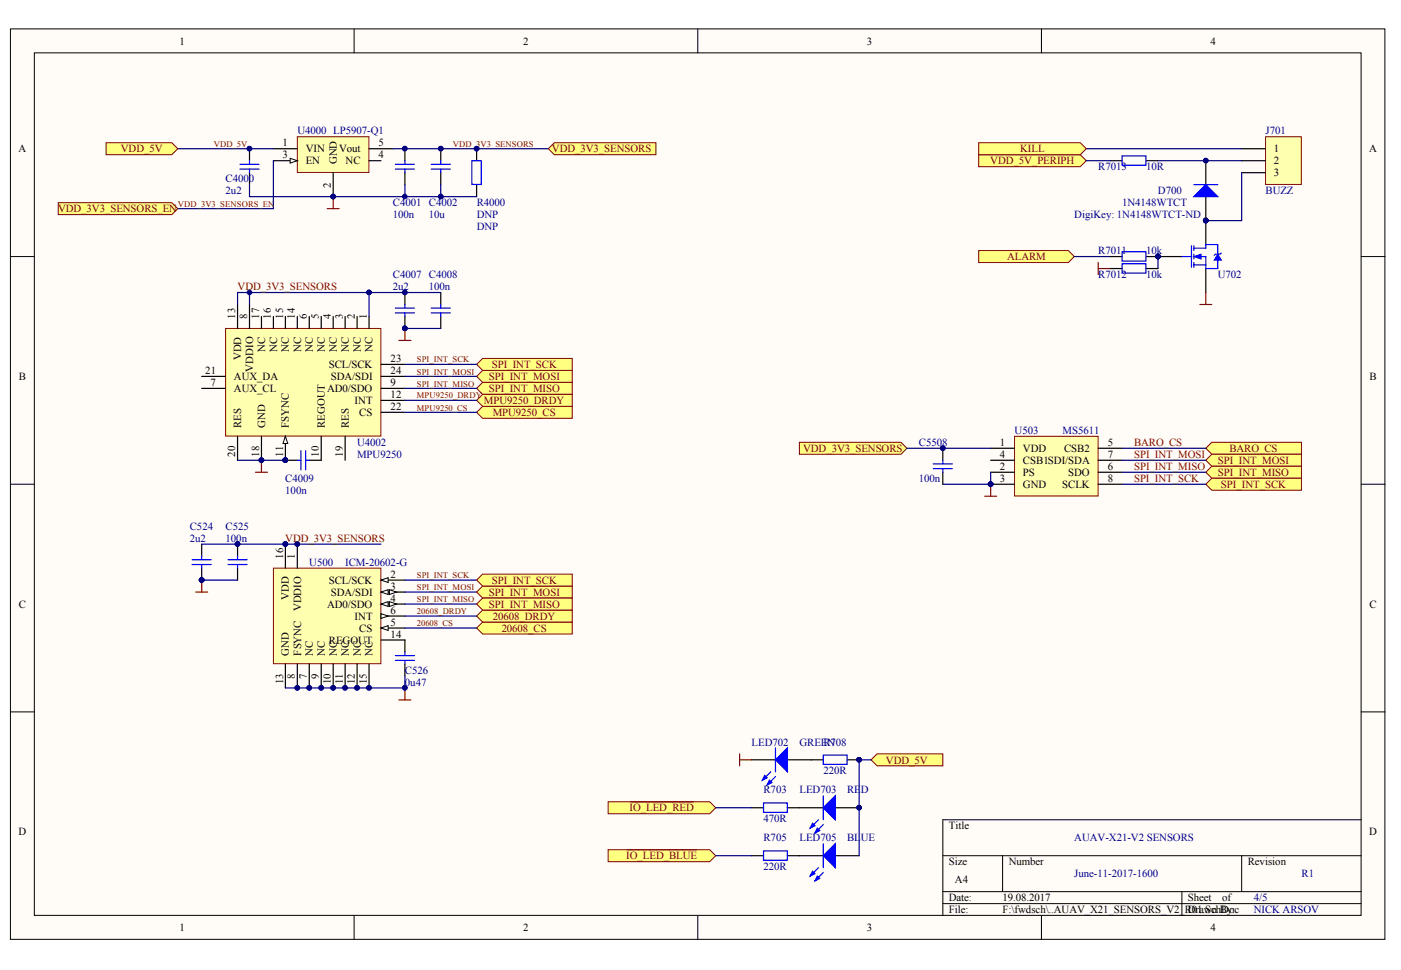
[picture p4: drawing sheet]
<svg xmlns="http://www.w3.org/2000/svg" width="289mm" height="200mm" viewBox="0 0 289 200" stroke-linecap="round" stroke-linejoin="round" font-family="sans-serif">
<defs><g id="words">
<g font-size="2.2">
<text x="37" y="9.2">1</text>
<text x="107.9" y="9.2">2</text>
<text x="178.8" y="9.2">3</text>
<text x="249.6" y="9.2">4</text>
<text x="3.8" y="31.4">A</text>
<text x="58.2" y="30.2">1</text>
<text x="58.2" y="32.7">3</text>
<text x="63.1" y="31.4">VIN</text>
<text x="63.1" y="33.9">EN</text>
<text x="69.5" y="33.9" transform="rotate(-90 69.5 33.9)">GND</text>
<text x="69.9" y="31.4">Vout</text>
<text x="71.3" y="33.9">NC</text>
<text x="78.1" y="30.2">5</text>
<text x="78.1" y="32.7">4</text>
<text x="262.7" y="31.4">1</text>
<text x="262.7" y="33.9">2</text>
<text x="282.4" y="31.4">A</text>
<text x="68.2" y="38.7" transform="rotate(-90 68.2 38.7)">2</text>
<text x="262.7" y="36.4">3</text>
<text x="48.5" y="65.8" transform="rotate(-90 48.5 65.8)">13</text>
<text x="51" y="65.8" transform="rotate(-90 51 65.8)">8</text>
<text x="53.4" y="65.8" transform="rotate(-90 53.4 65.8)">17</text>
<text x="55.9" y="65.8" transform="rotate(-90 55.9 65.8)">16</text>
<text x="58.4" y="65.8" transform="rotate(-90 58.4 65.8)">15</text>
<text x="60.8" y="65.8" transform="rotate(-90 60.8 65.8)">14</text>
<text x="63.3" y="65.8" transform="rotate(-90 63.3 65.8)">6</text>
<text x="65.8" y="65.8" transform="rotate(-90 65.8 65.8)">5</text>
<text x="68.2" y="65.8" transform="rotate(-90 68.2 65.8)">4</text>
<text x="70.7" y="65.8" transform="rotate(-90 70.7 65.8)">3</text>
<text x="73.2" y="65.8" transform="rotate(-90 73.2 65.8)">2</text>
<text x="75.6" y="65.8" transform="rotate(-90 75.6 65.8)">1</text>
<text x="42.3" y="77.1">21</text>
<text x="49.7" y="74.3" transform="rotate(-90 49.7 74.3)">VDD</text>
<text x="52.2" y="76.6" transform="rotate(-90 52.2 76.6)">VDDIO</text>
<text x="54.7" y="72.6" transform="rotate(-90 54.7 72.6)">NC</text>
<text x="57.1" y="72.6" transform="rotate(-90 57.1 72.6)">NC</text>
<text x="59.6" y="72.6" transform="rotate(-90 59.6 72.6)">NC</text>
<text x="62.1" y="72.6" transform="rotate(-90 62.1 72.6)">NC</text>
<text x="64.5" y="72.6" transform="rotate(-90 64.5 72.6)">NC</text>
<text x="67" y="72.6" transform="rotate(-90 67 72.6)">NC</text>
<text x="67.8" y="75.9">SCL/SCK</text>
<text x="69.5" y="72.6" transform="rotate(-90 69.5 72.6)">NC</text>
<text x="71.9" y="72.6" transform="rotate(-90 71.9 72.6)">NC</text>
<text x="74.4" y="72.6" transform="rotate(-90 74.4 72.6)">NC</text>
<text x="76.8" y="72.6" transform="rotate(-90 76.8 72.6)">NC</text>
<text x="80.6" y="74.7">23</text>
<text x="80.6" y="77.1">24</text>
<text x="3.9" y="78.4">B</text>
<text x="43.4" y="79.6">7</text>
<text x="48.3" y="78.4">AUX_DA</text>
<text x="48.3" y="80.9">AUX_CL</text>
<text x="67.4" y="80.9">AD0/SDO</text>
<text x="68.2" y="78.4">SDA/SDI</text>
<text x="73.1" y="83.3">INT</text>
<text x="80.6" y="79.6">9</text>
<text x="80.6" y="82.1">12</text>
<text x="282.5" y="78.4">B</text>
<text x="49.7" y="88.2" transform="rotate(-90 49.7 88.2)">RES</text>
<text x="54.7" y="88.2" transform="rotate(-90 54.7 88.2)">GND</text>
<text x="59.6" y="88.2" transform="rotate(-90 59.6 88.2)">FSYNC</text>
<text x="67" y="88.2" transform="rotate(-90 67 88.2)">REGOUT</text>
<text x="71.9" y="88.2" transform="rotate(-90 71.9 88.2)">RES</text>
<text x="74.1" y="85.8">CS</text>
<text x="80.6" y="84.6">22</text>
<text x="48.5" y="94.2" transform="rotate(-90 48.5 94.2)">20</text>
<text x="53.4" y="94.2" transform="rotate(-90 53.4 94.2)">18</text>
<text x="58.4" y="94.2" transform="rotate(-90 58.4 94.2)">11</text>
<text x="65.8" y="94.2" transform="rotate(-90 65.8 94.2)">10</text>
<text x="70.7" y="94.2" transform="rotate(-90 70.7 94.2)">19</text>
<text x="206.2" y="91.9">1</text>
<text x="206.2" y="94.4">4</text>
<text x="211" y="93.2">VDD</text>
<text x="211" y="95.7">CSB1SDI/SDA</text>
<text x="219.4" y="93.2">CSB2</text>
<text x="228.5" y="91.9">5</text>
<text x="228.5" y="94.4">7</text>
<text x="206.2" y="96.9">2</text>
<text x="206.2" y="99.4">3</text>
<text x="211" y="98.1">PS</text>
<text x="211" y="100.6">GND</text>
<text x="219.1" y="100.6">SCLK</text>
<text x="220.3" y="98.1">SDO</text>
<text x="228.5" y="96.9">6</text>
<text x="228.5" y="99.4">8</text>
<text x="58.4" y="115.2" transform="rotate(-90 58.4 115.2)">16</text>
<text x="60.8" y="115.2" transform="rotate(-90 60.8 115.2)">1</text>
<text x="80.6" y="119.1">2</text>
<text x="3.9" y="125.3">C</text>
<text x="59.6" y="123.7" transform="rotate(-90 59.6 123.7)">VDD</text>
<text x="67.4" y="125.3">AD0/SDO</text>
<text x="67.8" y="120.4">SCL/SCK</text>
<text x="68.2" y="122.8">SDA/SDI</text>
<text x="80.6" y="124.1">4</text>
<text x="80.6" y="121.6">3</text>
<text x="282.5" y="125.3">C</text>
<text x="62.1" y="126" transform="rotate(-90 62.1 126)">VDDIO</text>
<text x="73.1" y="127.8">INT</text>
<text x="74.1" y="130.3">CS</text>
<text x="80.6" y="131.5">14</text>
<text x="80.6" y="126.6">6</text>
<text x="80.6" y="129">5</text>
<text x="59.6" y="135.2" transform="rotate(-90 59.6 135.2)">GND</text>
<text x="62.1" y="135.2" transform="rotate(-90 62.1 135.2)">FSYNC</text>
<text x="64.5" y="135.2" transform="rotate(-90 64.5 135.2)">NC</text>
<text x="67" y="135.2" transform="rotate(-90 67 135.2)">NC</text>
<text x="67.8" y="132.8">REGOUT</text>
<text x="69.5" y="135.2" transform="rotate(-90 69.5 135.2)">NC</text>
<text x="71.9" y="135.2" transform="rotate(-90 71.9 135.2)">NC</text>
<text x="74.4" y="135.2" transform="rotate(-90 74.4 135.2)">NC</text>
<text x="76.8" y="135.2" transform="rotate(-90 76.8 135.2)">NC</text>
<text x="58.4" y="141.1" transform="rotate(-90 58.4 141.1)">13</text>
<text x="60.8" y="140" transform="rotate(-90 60.8 140)">8</text>
<text x="63.3" y="140" transform="rotate(-90 63.3 140)">7</text>
<text x="65.8" y="140" transform="rotate(-90 65.8 140)">9</text>
<text x="68.2" y="141.1" transform="rotate(-90 68.2 141.1)">10</text>
<text x="70.7" y="141.1" transform="rotate(-90 70.7 141.1)">11</text>
<text x="73.2" y="141.1" transform="rotate(-90 73.2 141.1)">12</text>
<text x="75.6" y="141.1" transform="rotate(-90 75.6 141.1)">15</text>
<text x="3.8" y="172.3">D</text>
<text x="195.7" y="171">Title</text>
<text x="282.4" y="172.3">D</text>
<text x="195.7" y="178.4">Size</text>
<text x="208" y="178.4">Number</text>
<text x="257.3" y="178.4">Revision</text>
<text x="195.7" y="185.9">Date:</text>
<text x="196.9" y="182.2">A4</text>
<text x="206.8" y="185.9">19.08.2017</text>
<text x="245" y="185.9">Sheet</text>
<text x="252" y="185.9">of</text>
<text x="195.7" y="188.3">File:</text>
<text x="206.8" y="188.3">F:\fwdsch\..AUAV_X21_SENSORS_V2_R01.SchDoc</text>
<text x="245" y="188.3">Drawn By:</text>
<text x="37" y="192">1</text>
<text x="107.9" y="192">2</text>
<text x="178.8" y="192">3</text>
<text x="249.6" y="192">4</text>
</g>
<g font-size="2.2" fill="#000080">
<text x="61.3" y="27.7">U4000 LP5907-Q1</text>
<text x="261" y="27.7">J701</text>
<text x="226.5" y="35.1">R7013</text>
<text x="236.4" y="35.1">10R</text>
<text x="46.5" y="37.6">C4000</text>
<text x="46.5" y="40">2u2</text>
<text x="238.8" y="40">D700</text>
<text x="261" y="40">BUZZ</text>
<text x="81" y="42.5">C4001 C4002</text>
<text x="81" y="45">100n</text>
<text x="88.4" y="45">10u</text>
<text x="98.3" y="47.5">DNP</text>
<text x="98.3" y="42.5">R4000</text>
<text x="98.3" y="45">DNP</text>
<text x="221.6" y="45">DigiKey: 1N4148WTCT-ND</text>
<text x="231.4" y="42.5">1N4148WTCT</text>
<text x="226.5" y="52.4">R7011</text>
<text x="236.4" y="52.4">10k</text>
<text x="81" y="57.4">C4007 C4008</text>
<text x="81" y="59.8">2u2</text>
<text x="88.4" y="59.8">100n</text>
<text x="226.5" y="57.4">R7012</text>
<text x="236.4" y="57.4">10k</text>
<text x="251.1" y="57.4">U702</text>
<text x="209.2" y="89.5">U503</text>
<text x="219.1" y="89.5">MS5611</text>
<text x="73.6" y="91.9">U4002</text>
<text x="73.6" y="94.4">MPU9250</text>
<text x="189.5" y="91.9">C5508</text>
<text x="58.8" y="99.4">C4009</text>
<text x="58.8" y="101.9">100n</text>
<text x="189.5" y="99.4">100n</text>
<text x="39.1" y="109.3">C524</text>
<text x="39.1" y="111.7">2u2</text>
<text x="46.5" y="109.3">C525</text>
<text x="46.5" y="111.7">100n</text>
<text x="63.8" y="116.7">U500</text>
<text x="71.2" y="116.7">ICM-20602-G</text>
<text x="83.5" y="138.9">C526</text>
<text x="83.5" y="141.4">0u47</text>
<text x="155" y="153.7">LED702</text>
<text x="164.9" y="153.7">GREEN</text>
<text x="169.8" y="153.7">R708</text>
<text x="169.8" y="159.6">220R</text>
<text x="157.4" y="163.6">R703</text>
<text x="164.9" y="163.6">LED703</text>
<text x="174.7" y="163.6">RED</text>
<text x="157.4" y="169.6">470R</text>
<text x="157.4" y="173.5">R705</text>
<text x="164.9" y="173.5">LED705</text>
<text x="174.7" y="173.5">BLUE</text>
<text x="221.6" y="173.5">AUAV-X21-V2 SENSORS</text>
<text x="157.4" y="179.4">220R</text>
<text x="221.6" y="180.9">June-11-2017-1600</text>
<text x="258.5" y="185.9">4/5</text>
<text x="268.4" y="180.9">R1</text>
<text x="258.5" y="188.3">NICK ARSOV</text>
</g>
<g font-size="2.2" fill="#800000">
<text x="24.9" y="31.4">VDD_5V</text>
<text x="113.8" y="31.4">VDD_3V3_SENSORS</text>
<text x="204.2" y="33.9">VDD_5V_PERIPH</text>
<text x="210.4" y="31.4">KILL</text>
<text x="12" y="43.8">VDD_3V3_SENSORS_EN</text>
<text x="207.7" y="53.7">ALARM</text>
<text x="49" y="59.8">VDD_3V3_SENSORS</text>
<text x="101.4" y="75.9">SPI_INT_SCK</text>
<text x="99.8" y="83.3">MPU9250_DRDY</text>
<text x="100.8" y="78.4">SPI_INT_MOSI</text>
<text x="100.8" y="80.9">SPI_INT_MISO</text>
<text x="101.6" y="85.8">MPU9250_CS</text>
<text x="165.6" y="93.2">VDD_3V3_SENSORS</text>
<text x="233.9" y="91.9">BARO_CS</text>
<text x="233.9" y="94.4">SPI_INT_MOSI</text>
<text x="251.2" y="95.7">SPI_INT_MOSI</text>
<text x="253.5" y="93.2">BARO_CS</text>
<text x="233.9" y="96.9">SPI_INT_MISO</text>
<text x="233.9" y="99.4">SPI_INT_SCK</text>
<text x="251.2" y="98.1">SPI_INT_MISO</text>
<text x="251.8" y="100.6">SPI_INT_SCK</text>
<text x="58.8" y="111.7">VDD_3V3_SENSORS</text>
<text x="100.8" y="122.8">SPI_INT_MOSI</text>
<text x="100.8" y="125.3">SPI_INT_MISO</text>
<text x="101.4" y="120.4">SPI_INT_SCK</text>
<text x="101.6" y="127.8">20608_DRDY</text>
<text x="103.5" y="130.3">20608_CS</text>
<text x="182.7" y="157.5">VDD_5V</text>
<text x="129.8" y="167.3">IO_LED_RED</text>
<text x="129.1" y="177.2">IO_LED_BLUE</text>
</g>
<g font-size="1.8" fill="#800000">
<text x="44.1" y="30.3">VDD_5V</text>
<text x="93.4" y="30.3">VDD_3V3_SENSORS</text>
<text x="36.7" y="42.6">VDD_3V3_SENSORS_EN</text>
<text x="86" y="74.7">SPI_INT_SCK</text>
<text x="86" y="77.2">SPI_INT_MOSI</text>
<text x="86" y="82.2">MPU9250_DRDY</text>
<text x="86" y="79.7">SPI_INT_MISO</text>
<text x="86" y="84.7">MPU9250_CS</text>
<text x="86" y="119.2">SPI_INT_SCK</text>
<text x="86" y="121.7">SPI_INT_MOSI</text>
<text x="86" y="124.2">SPI_INT_MISO</text>
<text x="86" y="126.6">20608_DRDY</text>
<text x="86" y="129.1">20608_CS</text>
</g>
</g></defs>
<g fill="#fffcf8" stroke="#000" stroke-width=".21">
<path d="M2.2 6h283.4v187.7h-283.4z"/>
<path d="M7.1 10.9h273.6v177.9h-273.6z"/>
</g>
<g fill="none" stroke="#000" stroke-width=".21">
<path d="M73 6v4.9M143.9 6v4.9M214.8 6v4.9M2.2 52.9h4.9M280.7 52.9h5M2.2 99.9h4.9M280.7 99.9h5M2.2 146.8h4.9M280.7 146.8h5M194.4 176.5h86.3M206.8 176.5v7.4M256.1 176.5v7.4"/>
<path d="M280.7 169h-86.3v19.8M73 188.8v5M143.9 188.8v5M194.4 183.9h86.3M194.4 186.3h86.3M214.8 188.8v5M243.7 183.9v4.9"/>
</g>
<path d="M155 156.7h4.9M162.4 156.7h4.9M164.9 166.6h4.9M164.9 176.5h4.9M172.3 166.6h4.9M172.3 176.5h4.9" fill="none" stroke="#000" stroke-width=".25"/>
<g fill="#00f" stroke="#00f" stroke-width=".25">
<path d="M162.4 154.2v5l-2.5-2.5z"/>
<path d="M157.7 159.9l.5 .5-1 .5z"/>
<path d="M158.7 160.9l.5 .5-1 .5z"/>
<path d="M172.3 164.1v4.9l-2.5-2.4z"/>
<path d="M167.6 169.8l.5 .5-1 .5z"/>
<path d="M168.6 170.8l.4 .5-.9 .5z"/>
<path d="M172.3 174v4.9l-2.5-2.4z"/>
<path d="M167.6 179.7l.5 .5-1 .5z"/>
<path d="M168.6 180.7l.4 .5-.9 .4z"/>
</g>
<path d="M158.9 159.2l-1.7 1.7M159.9 154.2v5M159.9 160.1l-1.7 1.8M168.8 169l-1.7 1.8M168.8 178.9l-1.7 1.8M169.8 170l-1.7 1.8M169.8 164.1v4.9M169.8 174v4.9M169.8 179.9l-1.7 1.7" fill="none" stroke="#00f" stroke-width=".25"/>
<circle cx="177.2" cy="166.5" r=".48" fill="#000080" stroke="#000080" stroke-width=".21"/>
<path d="M180.9 155.5h13.5v2.4h-13.5l-1.3-1.2z" fill-rule="evenodd" fill="#ffff80" stroke="#800000" stroke-width=".21"/>
<path d="M179.6 156.7h-2.4v19.8" fill="none" stroke="#000080" stroke-width=".25"/>
<circle cx="177.2" cy="156.7" r=".48" fill="#000080" stroke="#000080" stroke-width=".21"/>
<path d="M167.3 156.7h2.5M174.7 156.7h2.5M155 166.6h2.5M155 176.5h2.5M162.4 166.6h2.5M162.4 176.5h2.5" fill="none" stroke="#000" stroke-width=".25"/>
<path d="M169.8 155.7h4.9v1.9h-4.9zM157.5 165.6h4.9v1.9h-4.9zM157.5 175.5h4.9v1.9h-4.9z" fill="none" stroke="#00f" stroke-width=".25"/>
<path d="M152.5 155.5v2.4M152.5 156.7h2.5" fill="none" stroke="#800000" stroke-width=".25"/>
<path d="M125.4 165.3h21l1.2 1.3-1.2 1.2h-21z" fill-rule="evenodd" fill="#ffff80" stroke="#800000" stroke-width=".21"/>
<path d="M130 165.3h13" fill="none" stroke="#800000" stroke-width=".25"/>
<path d="M125.4 175.2h21l1.2 1.3-1.2 1.2h-21z" fill-rule="evenodd" fill="#ffff80" stroke="#800000" stroke-width=".21"/>
<path d="M129.4 175.2h14.2" fill="none" stroke="#800000" stroke-width=".25"/>
<path d="M147.6 166.6h7.4M147.6 176.5h7.4" fill="none" stroke="#000080" stroke-width=".25"/>
<path d="M209.2 90h17.3v12.3h-17.3z" fill="#ffffb0" stroke="#800000" stroke-width=".21"/>
<path d="M204.3 92.4h4.9M204.3 97.4h4.9M204.3 99.9h4.9M204.3 94.9h4.9M226.5 92.4h4.9M226.5 97.4h4.9M226.5 99.9h4.9M226.5 94.9h4.9" fill="none" stroke="#000" stroke-width=".25"/>
<circle cx="204.3" cy="99.8" r=".48" fill="#000080" stroke="#000080" stroke-width=".21"/>
<g fill="#ffff80" stroke="#800000" stroke-width=".21">
<path d="M164.9 91.2h20.9l1.2 1.2-1.2 1.3h-20.9z" fill-rule="evenodd"/>
<path d="M249.9 91.2h18.5v2.5h-18.5l-1.2-1.3z" fill-rule="evenodd"/>
<path d="M249.9 93.7h18.5v2.4h-18.5l-1.2-1.2z" fill-rule="evenodd"/>
<path d="M249.9 96.1h18.5v2.5h-18.5l-1.2-1.2z" fill-rule="evenodd"/>
</g>
<path d="M231.4 92.4h17.3M231.4 94.9h17.3M231.4 97.4h17.3" fill="none" stroke="#000080" stroke-width=".25"/>
<path d="M249.9 98.6h18.5v2.5h-18.5l-1.2-1.2z" fill-rule="evenodd" fill="#ffff80" stroke="#800000" stroke-width=".21"/>
<path d="M187 92.4h17.3M204.3 97.4v2.5h-9.9M231.4 99.9h17.3" fill="none" stroke="#000080" stroke-width=".25"/>
<circle cx="204.3" cy="99.8" r=".48" fill="#000080" stroke="#000080" stroke-width=".21"/>
<path d="M204.3 99.9v2.4M203.1 102.3h2.4" fill="none" stroke="#800000" stroke-width=".25"/>
<g fill="#ffff80" stroke="#800000" stroke-width=".21">
<path d="M99.5 76.4h18.5v2.5h-18.5l-1.2-1.3z" fill-rule="evenodd"/>
<path d="M99.5 78.9h18.5v2.4h-18.5l-1.2-1.2z" fill-rule="evenodd"/>
<path d="M99.5 73.9h18.5v2.5h-18.5l-1.2-1.3z" fill-rule="evenodd"/>
<path d="M99.5 83.8h18.5v2.5h-18.5l-1.2-1.3z" fill-rule="evenodd"/>
<path d="M99.5 81.3h18.5v2.5h-18.5l-1.2-1.2z" fill-rule="evenodd"/>
</g>
<path d="M194.4 92.4v2.5M194.4 97.4v2.5" fill="none" stroke="#000" stroke-width=".25"/>
<circle cx="194.4" cy="92.4" r=".48" fill="#000080" stroke="#000080" stroke-width=".21"/>
<path d="M192.5 95.7h3.9M192.5 96.6h3.9M194.4 94.9v.8M194.4 96.6v.8" fill="none" stroke="#00f" stroke-width=".25"/>
<path d="M61.3 28.2h14.8v7.4h-14.8z" fill="#ffffb0" stroke="#800000" stroke-width=".21"/>
<path d="M56.4 30.7h4.9M56.4 33.1h4.9" fill="none" stroke="#000" stroke-width=".25"/>
<path d="M59.8 32.6l1.5 .5-1.5 .5z" fill="#fffcf8" stroke="#000" stroke-width=".21"/>
<path d="M51.5 30.7v2.4M51.5 35.6v2.5M68.7 35.6v5M76.1 30.7h4.9M76.1 33.1h2.5M83.5 30.7v2.4M83.5 35.6v2.5M90.9 30.7v2.4M90.9 35.6v2.5M98.3 30.7v2.4M98.3 38.1v2.5" fill="none" stroke="#000" stroke-width=".25"/>
<g fill="#000080" stroke="#000080" stroke-width=".21">
<circle cx="68.7" cy="40.5" r=".48"/>
<circle cx="51.4" cy="30.6" r=".48"/>
<circle cx="83.5" cy="30.6" r=".47"/>
<circle cx="90.9" cy="30.6" r=".48"/>
<circle cx="83.5" cy="40.5" r=".47"/>
<circle cx="98.3" cy="30.6" r=".48"/>
<circle cx="90.9" cy="40.5" r=".48"/>
</g>
<g fill="none" stroke="#00f" stroke-width=".25">
<path d="M49.5 33.9h3.9M49.5 34.9h3.9M51.5 33.1v.8M51.5 34.9v.7M81.5 33.9h4M81.5 34.9h4M83.5 33.1v.8M83.5 34.9v.7M88.9 33.9h4M88.9 34.9h4M90.9 33.1v.8M90.9 34.9v.7"/>
<path d="M97.3 33.1h2v4.9h-2z"/>
</g>
<path d="M36.7 30.7h19.7M51.5 38.1v2.5h39.4v-2.5M56.4 33.1v9.9h-19.7M81 30.7h32.1M83.5 38.1v2.5M90.9 40.6h7.4" fill="none" stroke="#000080" stroke-width=".25"/>
<path d="M67.5 43h2.4M68.7 40.6v2.4" fill="none" stroke="#800000" stroke-width=".25"/>
<g fill="#ffff80" stroke="#800000" stroke-width=".21">
<path d="M114.3 29.4h21v2.5h-21l-1.2-1.2z" fill-rule="evenodd"/>
<path d="M21.9 29.4h13.5l1.3 1.3-1.3 1.2h-13.5z" fill-rule="evenodd"/>
<path d="M12 41.8h23.4l1.3 1.2-1.3 1.3h-23.4z" fill-rule="evenodd"/>
</g>
<path d="M238.8 52.9h4.9M248.7 45.5v4.9M248.7 55.4v4.9" fill="none" stroke="#000" stroke-width=".25"/>
<g fill="#000080" stroke="#000080" stroke-width=".21">
<circle cx="248.7" cy="45.5" r=".48"/>
<circle cx="238.8" cy="52.9" r=".48"/>
</g>
<path d="M243.7 52.9h2M245.7 50.7v4.4M246.2 51.2h2.5v-.8h2.4v2M246.2 52.9h2.5v2.5h2.4v-1.8M246.2 54.6h2.5M246.2 50.7v1M246.2 52.4v1M246.2 54.1v1M251.9 52.2l-.3 .2h-1l-.2 .3" fill="none" stroke="#00f" stroke-width=".25"/>
<g fill="#00f" stroke="#00f" stroke-width=".21">
<path d="M246.2 52.9l1.5-.5v1z"/>
<path d="M251.1 52.4l.8 1.2h-1.5z"/>
</g>
<path d="M247.4 62.8h2.5M248.7 60.3v2.5" fill="none" stroke="#800000" stroke-width=".25"/>
<path d="M201.8 51.7h18.5l1.3 1.2-1.3 1.2h-18.5z" fill-rule="evenodd" fill="#ffff80" stroke="#800000" stroke-width=".21"/>
<path d="M261 28.2h7.4v9.8h-7.4z" fill="#ffffb0" stroke="#800000" stroke-width=".21"/>
<path d="M256.1 30.7h4.9M256.1 33.1h4.9M256.1 35.6h4.9M229 52.9h2.4M229 55.4h2.4M236.3 52.9h2.5M236.3 55.4h2.5" fill="none" stroke="#000" stroke-width=".25"/>
<path d="M238.8 33.1h17.3M256.1 35.6v9.9h-7.4M221.6 52.9h7.4M238.8 52.9v2.5" fill="none" stroke="#000080" stroke-width=".25"/>
<g fill="#000080" stroke="#000080" stroke-width=".21">
<circle cx="238.8" cy="52.9" r=".48"/>
<circle cx="248.7" cy="45.5" r=".48"/>
</g>
<path d="M226.5 54.1v2.5M226.5 55.4h2.5" fill="none" stroke="#800000" stroke-width=".25"/>
<path d="M231.4 51.9h4.9v1.9h-4.9zM231.4 54.4h4.9v1.9h-4.9z" fill="none" stroke="#00f" stroke-width=".25"/>
<path d="M46.5 67.7h32v22.2h-32z" fill="#ffffb0" stroke="#800000" stroke-width=".21"/>
<path d="M41.6 77.6h4.9M51.5 62.8v4.9M66.2 65.3v2.4M68.7 65.3v2.4M71.2 65.3v2.4M73.6 65.3v2.4M76.1 65.3v2.4M41.6 80.1h4.9M58.9 90v4.9M66.2 90v4.9M78.6 80.1h4.9" fill="none" stroke="#000" stroke-width=".25"/>
<path d="M58.9 90l.4 1.5h-.9z" fill="#fffcf8" stroke="#000" stroke-width=".21"/>
<g fill="#000080" stroke="#000080" stroke-width=".21">
<circle cx="58.8" cy="94.9" r=".48"/>
<circle cx="53.9" cy="94.9" r=".48"/>
<circle cx="83.5" cy="67.7" r=".47"/>
<circle cx="83.5" cy="60.3" r=".47"/>
<circle cx="76.1" cy="60.3" r=".48"/>
<circle cx="51.4" cy="60.3" r=".48"/>
</g>
<g fill="none" stroke="#000" stroke-width=".25">
<path d="M49 62.8v4.9M53.9 65.3v2.4M56.4 65.3v2.4M58.9 65.3v2.4M61.3 65.3v2.4M63.8 65.3v2.4M78.6 75.1h4.9M78.6 77.6h4.9M83.5 60.3v2.5M83.5 65.3v2.4M90.9 60.3v2.5M90.9 65.3v2.4"/>
<path d="M49 90v4.9M53.9 90v4.9M58.9 94.9h2.4M63.8 94.9h2.4M71.2 90v4.9M78.6 82.6h4.9M78.6 85h4.9"/>
</g>
<path d="M81.5 63.5h4M81.5 64.5h4M83.5 62.8v.7M83.5 64.5v.8M88.9 63.5h4M88.9 64.5h4M90.9 62.8v.7M90.9 64.5v.8M61.3 94.9h.8M62.1 92.9v4M63 92.9v4M63 94.9h.8" fill="none" stroke="#00f" stroke-width=".25"/>
<path d="M49 62.8v-2.5h27.1v5M51.5 60.3v2.5M76.1 60.3h14.8M83.5 75.1h14.8M83.5 77.6h14.8M83.5 67.7h7.4M49 94.9h9.9M83.5 80.1h14.8M83.5 82.6h14.8M83.5 85h14.8" fill="none" stroke="#000080" stroke-width=".25"/>
<path d="M82.3 70.2h2.4M83.5 67.7v2.5M52.7 97.4h2.5M53.9 94.9v2.5" fill="none" stroke="#800000" stroke-width=".25"/>
<g fill="#ffff80" stroke="#800000" stroke-width=".21">
<path d="M99.5 128.3h18.5v2.4h-18.5l-1.2-1.2z" fill-rule="evenodd"/>
<path d="M99.5 125.8h18.5v2.5h-18.5l-1.2-1.3z" fill-rule="evenodd"/>
</g>
<path d="M56.4 117.2h22.1v19.7h-22.1z" fill="#ffffb0" stroke="#800000" stroke-width=".21"/>
<path d="M61.3 112.2v5M76.1 136.9v5M78.6 124.6h4.9" fill="none" stroke="#000" stroke-width=".25"/>
<g fill="#000080" stroke="#000080" stroke-width=".21">
<circle cx="76.1" cy="141.8" r=".48"/>
<circle cx="61.3" cy="112.2" r=".48"/>
</g>
<g fill="#fffcf8" stroke="#000" stroke-width=".21">
<path d="M78.6 124.6l1.5-.5v1z"/>
<path d="M80.3 124.1l1.5 .5-1.5 .5z"/>
</g>
<path d="M61.3 136.9v5M78.6 132h4.9M78.6 127h4.9" fill="none" stroke="#000" stroke-width=".25"/>
<circle cx="61.3" cy="141.8" r=".48" fill="#000080" stroke="#000080" stroke-width=".21"/>
<path d="M78.6 126.5l1.5 .5-1.5 .5z" fill="#fffcf8" stroke="#000" stroke-width=".21"/>
<path d="M58.9 112.2v5M58.9 136.9v5M63.8 136.9v5M66.2 136.9v5M68.7 136.9v5M71.2 136.9v5M73.6 136.9v5M78.6 129.5h4.9" fill="none" stroke="#000" stroke-width=".25"/>
<g fill="#000080" stroke="#000080" stroke-width=".21">
<circle cx="58.8" cy="112.2" r=".48"/>
<circle cx="63.8" cy="141.8" r=".48"/>
<circle cx="66.2" cy="141.8" r=".48"/>
<circle cx="68.7" cy="141.8" r=".48"/>
<circle cx="71.2" cy="141.8" r=".47"/>
<circle cx="73.6" cy="141.8" r=".48"/>
</g>
<path d="M78.6 129.5l1.5-.5v1z" fill="#fffcf8" stroke="#000" stroke-width=".21"/>
<path d="M78.6 119.6h4.9" fill="none" stroke="#000" stroke-width=".25"/>
<path d="M78.6 119.6l1.5-.5v1z" fill="#fffcf8" stroke="#000" stroke-width=".21"/>
<path d="M78.6 122.1h4.9" fill="none" stroke="#000" stroke-width=".25"/>
<g fill="#fffcf8" stroke="#000" stroke-width=".21">
<path d="M78.6 122.1l1.5-.5v1z"/>
<path d="M80.3 121.6l1.5 .5-1.5 .5z"/>
</g>
<g fill="#000080" stroke="#000080" stroke-width=".21">
<circle cx="76.1" cy="141.8" r=".48"/>
<circle cx="61.3" cy="112.2" r=".48"/>
<circle cx="61.3" cy="141.8" r=".48"/>
<circle cx="58.8" cy="112.2" r=".48"/>
<circle cx="63.8" cy="141.8" r=".48"/>
<circle cx="66.2" cy="141.8" r=".48"/>
<circle cx="68.7" cy="141.8" r=".48"/>
<circle cx="71.2" cy="141.8" r=".47"/>
<circle cx="73.6" cy="141.8" r=".48"/>
<circle cx="41.6" cy="119.6" r=".48"/>
<circle cx="49" cy="112.2" r=".48"/>
<circle cx="83.5" cy="141.8" r=".47"/>
</g>
<path d="M41.6 119.6h7.4M41.6 112.2h37M83.5 119.6h14.8M83.5 139.4v2.5h-24.6M83.5 122.1h14.8M83.5 124.6h14.8M83.5 127h14.8M83.5 129.5h14.8" fill="none" stroke="#000080" stroke-width=".25"/>
<path d="M41.6 112.2v2.5M41.6 117.2v2.4M49 112.2v2.5M49 117.2v2.4M83.5 132v2.4M83.5 136.9v2.5" fill="none" stroke="#000" stroke-width=".25"/>
<path d="M39.6 115.4h4M39.6 116.4h4M41.6 114.7v.7M41.6 116.4v.8M47 115.4h4M47 116.4h4M49 114.7v.7M49 116.4v.8M81.5 135.2h4M81.5 136.2h4M83.5 134.4v.8M83.5 136.2v.7" fill="none" stroke="#00f" stroke-width=".25"/>
<path d="M41.6 119.6v2.5M40.4 122.1h2.4M82.3 144.3h2.4M83.5 141.9v2.4" fill="none" stroke="#800000" stroke-width=".25"/>
<g fill="#ffff80" stroke="#800000" stroke-width=".21">
<path d="M99.5 120.9h18.5v2.4h-18.5l-1.2-1.2z" fill-rule="evenodd"/>
<path d="M99.5 123.3h18.5v2.5h-18.5l-1.2-1.2z" fill-rule="evenodd"/>
<path d="M99.5 118.4h18.5v2.5h-18.5l-1.2-1.3z" fill-rule="evenodd"/>
<path d="M201.8 31.9h21l1.2 1.2-1.2 1.3h-21z" fill-rule="evenodd"/>
</g>
<path d="M229 33.1h2.4M236.3 33.1h2.5M248.7 33.1v5M248.7 40.6v4.9" fill="none" stroke="#000" stroke-width=".25"/>
<path d="M231.4 32.2h4.9v1.9h-4.9zM246.2 38.1h4.9" fill="none" stroke="#00f" stroke-width=".25"/>
<path d="M224 33.1h5M224 30.7h32.1" fill="none" stroke="#000080" stroke-width=".25"/>
<g fill="#000080" stroke="#000080" stroke-width=".21">
<circle cx="248.7" cy="45.5" r=".48"/>
<circle cx="248.7" cy="33.1" r=".48"/>
</g>
<path d="M248.7 38.1l2.4 2.5h-4.9z" fill="#00f" stroke="#00f" stroke-width=".25"/>
<path d="M201.8 29.4h21l1.2 1.3-1.2 1.2h-21z" fill-rule="evenodd" fill="#ffff80" stroke="#800000" stroke-width=".21"/>
<use href="#words"/>
</svg>
